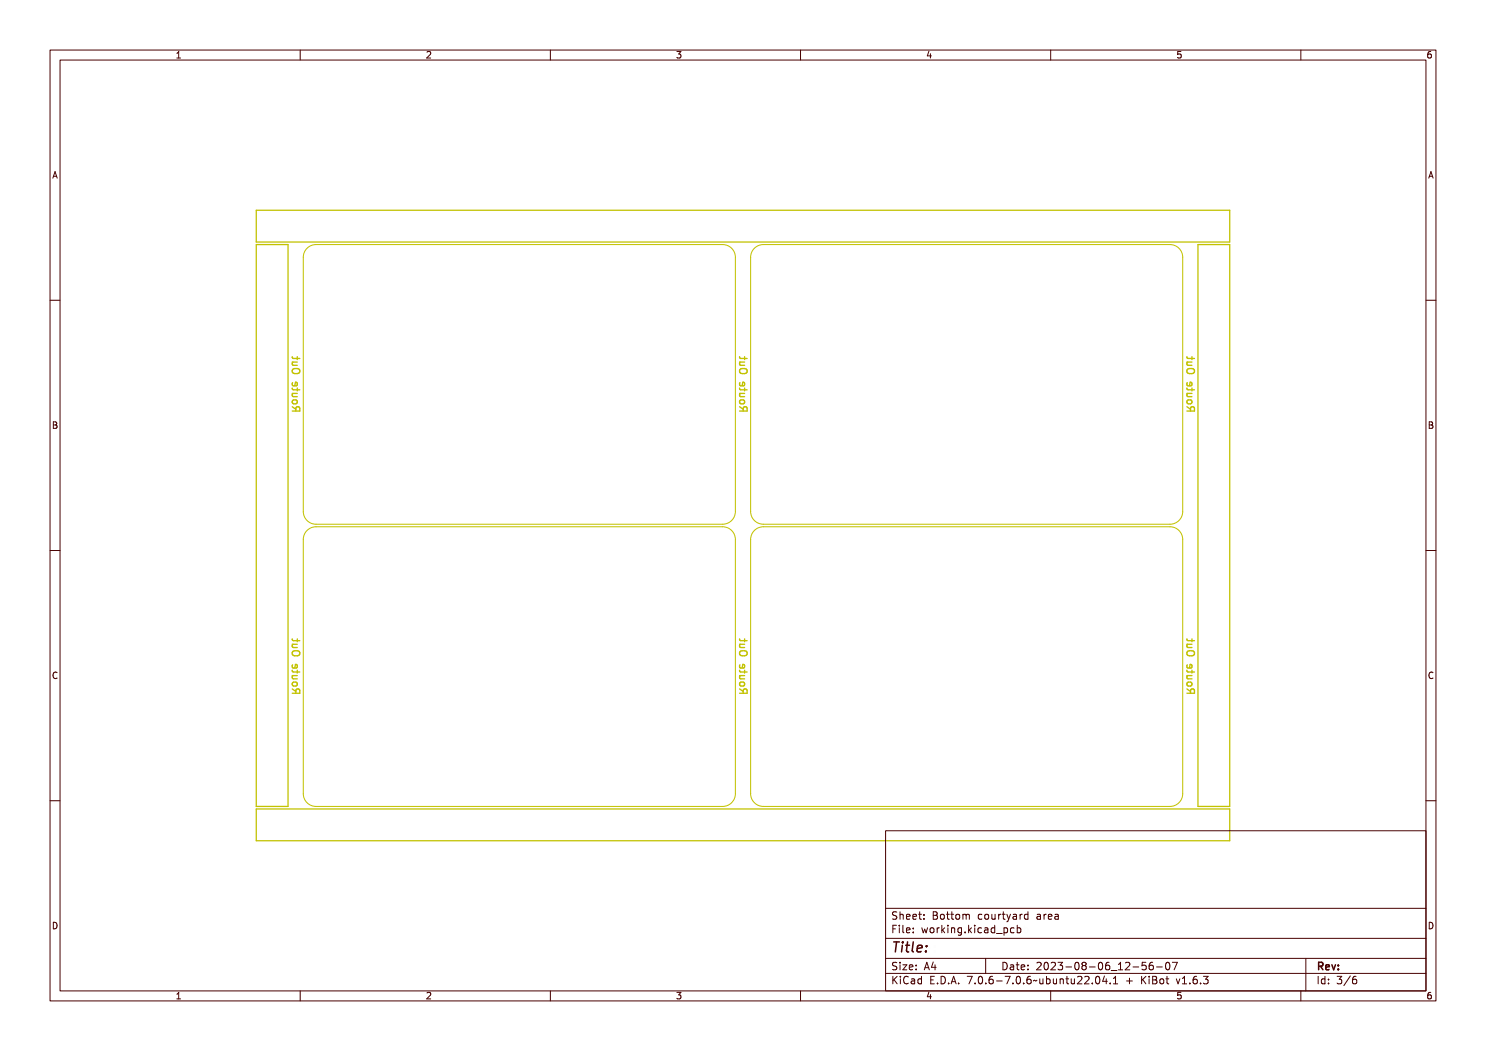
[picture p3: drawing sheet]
<svg xmlns="http://www.w3.org/2000/svg" width="297mm" height="210mm" viewBox="0 0 297 210" stroke-linecap="round" stroke-linejoin="round" font-family="sans-serif">
<defs><g id="words">
<text font-size="2.7" fill="#480000" x="178" y="190.3">Title:</text>
<g font-size="2" fill="#480000">
<text x="178" y="183.7">Sheet: Bottom courtyard area</text>
<text x="178" y="186.5">File: working.kicad_pcb</text>
<text x="178" y="193.9">Size: A4</text>
<text x="178" y="196.6">KiCad E.D.A. 7.0.6-7.0.6~ubuntu22.04.1 + KiBot v1.6.3</text>
<text x="200" y="193.9">Date: 2023-08-06_12-56-07</text>
<text x="263" y="196.6">Id: 3/6</text>
<text x="263" y="193.9">Rev:</text>
</g>
<g font-size="1.7" fill="#480000">
<text x="35" y="11.7">1</text>
<text x="85" y="11.7">2</text>
<text x="135" y="11.7">3</text>
<text x="185" y="11.7">4</text>
<text x="235" y="11.7">5</text>
<text x="285" y="11.7">6</text>
<text x="10.5" y="35.7">A</text>
<text x="285.5" y="35.7">A</text>
<text x="10.5" y="85.6">B</text>
<text x="285.5" y="85.6">B</text>
<text x="10.5" y="135.7">C</text>
<text x="285.5" y="135.7">C</text>
<text x="10.5" y="185.6">D</text>
<text x="285.5" y="185.6">D</text>
<text x="35" y="199.7">1</text>
<text x="85" y="199.7">2</text>
<text x="135" y="199.7">3</text>
<text x="185" y="199.7">4</text>
<text x="235" y="199.7">5</text>
<text x="285" y="199.7">6</text>
</g>
</g></defs>
<path d="M51.2 48.9h6.4v112.2h-6.4zM51.2 42h194.6v6.4h-194.6zM239.4 48.9h6.4v112.2h-6.4zM51.2 161.6h194.6v6.4h-194.6z" fill="none" stroke="#c2c200" stroke-width=".25"/>
<path d="M61.6 49.4l1-.5h.6h81.2a2.54 2.54 0 0 1 2.6 2.5v50.8a2.54 2.54 0 0 1-2.6 2.6h-81.2a2.54 2.54 0 0 1-2.6-2.6v-50.8a2.54 2.54 0 0 1 1-2zM151 49.4l1-.5h.6h81.2a2.54 2.54 0 0 1 2.6 2.5v50.8a2.54 2.54 0 0 1-2.6 2.6h-81.2a2.54 2.54 0 0 1-2.6-2.6v-50.8a2.54 2.54 0 0 1 1-2zM61.6 105.8l1-.5h.6h81.2a2.54 2.54 0 0 1 2.6 2.5v50.8a2.54 2.54 0 0 1-2.6 2.5h-81.2a2.54 2.54 0 0 1-2.6-2.5v-50.8a2.53 2.53 0 0 1 1-2zM151 105.8l1-.5h.6h81.2a2.54 2.54 0 0 1 2.6 2.5v50.8a2.54 2.54 0 0 1-2.6 2.5h-81.2a2.54 2.54 0 0 1-2.6-2.5v-50.8a2.53 2.53 0 0 1 1-2z" fill="none" stroke="#c2c200" stroke-width=".2"/>
<g fill="none" stroke="#c2c200" stroke-width=".27">
<path d="M58.4 78.6h1M58.4 77.5l.2 .4h1.3M58.4 72.3h1M58.4 71.3l.2 .3h1.3M58.4 74.1a.9 .9 0 0 1 1.5 .3 .84 .84 0 0 1-.8 .5 .84 .84 0 0 1-.8-.5zM58.5 76.4l-.1 .5 .2 .2 .7-.1v-.6h-.2l-.2 .7M58.5 74.3a.9 .9 0 0 1 1.2 .1 .78 .78 0 0 1-1.2 0zM58.6 78.6l-.2 .2 .1 .4 .9 .1M58.6 72.3l-.2 .3 .1 .3 .9 .1M58.6 73.7a1.02 1.02 0 0 1 1.3 .3 .51 .51 0 0 1-.5 .7h-.5a.51 .51 0 0 1-.5-.4 .51 .51 0 0 1 .2-.6zM58.7 78.8h1.1v.2h-.1a.36 .36 0 0 1 .2 .4 .36 .36 0 0 1-.5 .2h-.7v-.1h.9l.1-.2-.2-.3h-.8zM58.7 77.6h.2v.4h.7l.1-.4h.1v.4l-.1 .2h-.8v.3h-.2v-.3h-.3v-.2h.3z"/>
<path d="M58.7 72.7h1.1v.2h-.1a.36 .36 0 0 1 .2 .5 .36 .36 0 0 1-.5 .2h-.7v-.2h.9l.1-.2-.2-.3h-.8zM58.7 71.6h.2v.4l.7-.1 .1-.3h.1v.3l-.1 .2h-.8v.3h-.2v-.3h-.3v-.1h.3zM58.9 76.4l.4-.1v.8a.42 .42 0 0 0 .4-.3 .42 .42 0 0 0-.1-.4 .48 .48 0 0 1 .3 .4 .48 .48 0 0 1-.3 .4 .55 .55 0 0 1-.7 0 .55 .55 0 0 1 0-.8zM59 76.6l.2-.1v.6l-.3-.2zM59.4 71.3v.5M59.4 77.5v.6M147.8 71.3l.2 .3h1.3M147.8 77.5l.2 .4h1.3M147.8 78.6h1M147.8 72.3h1M147.8 74.1a.9 .9 0 0 1 1.5 .3 .84 .84 0 0 1-.8 .5 .84 .84 0 0 1-.7-.5zM147.9 73.9a.97 .97 0 0 1 1.4 .1 .51 .51 0 0 1-.5 .7h-.5a.5 .5 0 0 1-.4-.3 .5 .5 0 0 1 0-.5z"/>
<path d="M147.9 76.4l-.1 .5 .2 .2 .8-.1v-.6h-.3l-.2 .7M148 74.3a.9 .9 0 0 1 1.1 .1 .78 .78 0 0 1-1.2 0zM148 72.3l-.2 .3 .1 .3 .9 .1M148 78.6l-.2 .2 .1 .4 .9 .1M148.2 78.8h1.1v.2h-.2a.36 .36 0 0 1 .2 .4 .36 .36 0 0 1-.5 .2h-.6v-.1h.8l.1-.2-.2-.3h-.7zM148.2 77.6h.1v.4h.7l.1-.4h.2l-.1 .4-.1 .2h-.8v.3h-.1v-.3h-.4v-.2h.4zM148.2 72.7h1.1v.2h-.2a.36 .36 0 0 1 .2 .5 .36 .36 0 0 1-.5 .2h-.6v-.2h.8l.1-.2-.2-.3h-.7zM148.2 71.6h.1v.4l.7-.1 .1-.3h.2l-.1 .3-.1 .2h-.8v.3h-.1v-.3h-.4v-.1h.4zM148.3 76.4l.4-.1v.8a.42 .42 0 0 0 .4-.3 .42 .42 0 0 0-.1-.4 .48 .48 0 0 1 .3 .4 .48 .48 0 0 1-.3 .4 .55 .55 0 0 1-.7 0 .55 .55 0 0 1 0-.8zM148.4 76.6l.2-.1v.6l-.3-.2zM148.8 71.3v.5M148.8 77.5v.6"/>
<path d="M237.2 71.3l.2 .3h1.3M237.2 77.5l.2 .4h1.3M237.2 78.6h1M237.2 72.3h1M237.3 74.1a.9 .9 0 0 1 1.4 .3 .84 .84 0 0 1-.8 .5 .84 .84 0 0 1-.7-.5zM237.3 73.9a.97 .97 0 0 1 1.4 .1 .51 .51 0 0 1-.5 .7h-.5a.5 .5 0 0 1-.4-.3 .5 .5 0 0 1 0-.5zM237.3 76.4l-.1 .5 .2 .2 .8-.1v-.6h-.3l-.2 .7M237.4 74.3a.9 .9 0 0 1 1.1 .1 .78 .78 0 0 1-1.2 0zM237.4 72.3l-.2 .3 .1 .3 .9 .1M237.4 78.6l-.2 .2 .1 .4 .9 .1M237.6 78.8h1.1v.2h-.2a.36 .36 0 0 1 .2 .4 .36 .36 0 0 1-.5 .2h-.6v-.1h.8l.1-.2-.2-.3h-.7zM237.6 77.6h.1v.4h.7l.1-.4h.2l-.1 .4-.1 .2h-.8v.3h-.1v-.3h-.4v-.2h.4z"/>
<path d="M237.6 72.7h1.1v.2h-.2a.36 .36 0 0 1 .2 .5 .36 .36 0 0 1-.5 .2h-.6v-.2h.8l.1-.2-.2-.3h-.7zM237.6 71.6h.1v.4l.7-.1 .1-.3h.2l-.1 .3-.1 .2h-.8v.3h-.1v-.3h-.4v-.1h.4zM237.7 76.4l.5-.1v.8a.42 .42 0 0 0 .3-.3 .42 .42 0 0 0-.1-.4 .48 .48 0 0 1 .3 .4 .48 .48 0 0 1-.3 .4 .55 .55 0 0 1-.7 0 .55 .55 0 0 1 0-.8zM237.8 76.6l.2-.1v.6l-.3-.2zM238.2 71.3v.5M238.2 77.5v.6M58.4 82.1h1.5v-.5l-.1-.3h-.4l-.2 .1-.1 .7M58.4 81.3l.7 .5M58.5 80l.6-.1 .2 .1 .1 .4-.3 .3h-.4l-.3-.3zM58.5 81.3l.4-.1 .3 .3 .6-.4v.2l-.5 .2-.1 .2v.2h.6v.2h-1.4zM58.6 81.5h.4l.1 .4h-.6zM59 80.2h.5l.2 .1a.4 .4 0 0 1-.4 .4 .4 .4 0 0 1-.4-.4z"/>
<path d="M147.8 82.1h1.5v-.5l-.1-.3h-.4l-.2 .1-.1 .7M147.8 81.3l.7 .5M147.9 80l.6-.1 .3 .1v.4l-.3 .3h-.4l-.3-.3zM147.9 81.3l.4-.1 .3 .3 .7-.4v.2l-.5 .2-.2 .2v.2h.7v.2h-1.5zM148 81.5h.4l.1 .4h-.5zM148.4 80.2h.5l.2 .1a.4 .4 0 0 1-.4 .4 .4 .4 0 0 1-.4-.4zM237.2 81.3l.7 .5M237.2 82.1h1.5v-.5l-.1-.3h-.4l-.2 .1-.1 .7M237.3 80l.6-.1 .3 .1v.4l-.3 .3h-.4l-.3-.3zM237.3 81.3l.5-.1 .2 .3 .7-.4v.2l-.5 .2-.2 .2v.2h.7v.2h-1.5zM237.4 81.5h.4l.1 .4h-.5zM237.8 80.2h.5l.2 .1a.4 .4 0 0 1-.4 .4 .4 .4 0 0 1-.4-.4z"/>
<path d="M58.4 138.5h1.5v-.6l-.1-.2h-.4l-.2 .1-.1 .7M58.4 135h1M58.4 133.9l.2 .4h1.3M58.4 128.7h1M58.4 127.7l.2 .3h1.3M58.4 137.7l.7 .5M58.4 130.5a.9 .9 0 0 1 1.5 .3 .84 .84 0 0 1-.8 .5 .84 .84 0 0 1-.8-.5zM58.5 132.8l-.1 .5 .2 .2 .7-.1v-.6h-.2l-.2 .7M58.5 137.7l.4-.1 .3 .3 .6-.5v.3l-.5 .2-.1 .2v.2h.6v.2h-1.4zM58.5 130.6a.9 .9 0 0 1 1.2 .2 .78 .78 0 0 1-1.2 0zM58.6 136.4h.7l.1 .2-.1 .3-.2 .2-.5-.1-.2-.2zM58.6 135l-.2 .2 .1 .4h.9"/>
<path d="M58.6 128.7l-.2 .3 .1 .3 .9 .1M58.6 137.9h.4l.1 .4h-.6zM58.6 130.1a1.02 1.02 0 0 1 1.3 .3 .51 .51 0 0 1-.5 .6h-.5a.51 .51 0 0 1-.5-.3 .51 .51 0 0 1 .2-.6zM58.7 135.2h1.1v.2h-.1a.36 .36 0 0 1 .2 .4 .36 .36 0 0 1-.5 .2h-.7v-.1l.9-.1 .1-.2-.2-.2h-.8zM58.7 134h.2v.4h.7l.1-.4h.1v.4l-.1 .2h-.8v.3h-.2v-.3h-.3v-.2h.3zM58.7 129.1h1.1v.2h-.1a.36 .36 0 0 1 .2 .5 .36 .36 0 0 1-.5 .2h-.7v-.2h.9l.1-.2-.2-.3h-.8zM58.7 127.9h.2v.4h.7l.1-.4h.1v.4l-.1 .2h-.8v.3h-.2v-.3h-.3v-.2h.3zM58.9 132.8l.4-.1v.8a.42 .42 0 0 0 .4-.3 .42 .42 0 0 0-.1-.4 .48 .48 0 0 1 .3 .4 .48 .48 0 0 1-.3 .4 .55 .55 0 0 1-.7-.1 .55 .55 0 0 1 0-.7zM59 133l.2-.1v.6l-.3-.2zM59 136.6h.5l.2 .1a.4 .4 0 0 1-.4 .4 .4 .4 0 0 1-.4-.4zM59.4 127.7v.5M59.4 133.9v.6"/>
<path d="M147.8 137.7l.7 .5M147.8 138.5h1.5v-.6l-.1-.2h-.4l-.2 .1-.1 .7M147.8 127.7l.2 .3h1.3M147.8 133.9l.2 .4h1.3M147.8 135h1M147.8 128.7h1M147.8 130.5a.9 .9 0 0 1 1.5 .3 .84 .84 0 0 1-.8 .5 .84 .84 0 0 1-.7-.5zM147.9 130.2a.97 .97 0 0 1 1.4 .2 .51 .51 0 0 1-.5 .6h-.5a.5 .5 0 0 1-.4-.2 .5 .5 0 0 1 0-.6zM147.9 136.4l.6-.1 .3 .1v.4l-.3 .3h-.4l-.3-.3zM147.9 132.8l-.1 .5 .2 .2 .8-.1v-.6h-.3l-.2 .7M147.9 137.7l.4-.1 .3 .3 .7-.5v.3l-.5 .2-.2 .2v.2h.7v.2h-1.5zM148 130.6a.9 .9 0 0 1 1.1 .2 .78 .78 0 0 1-1.2 0z"/>
<path d="M148 128.7l-.2 .3 .1 .3 .9 .1M148 135l-.2 .2 .1 .4h.9M148 137.9h.4l.1 .4h-.5zM148.2 135.2h1.1v.2h-.2a.36 .36 0 0 1 .2 .4 .36 .36 0 0 1-.5 .2h-.6v-.1l.8-.1 .1-.2-.2-.2h-.7zM148.2 134h.1v.4h.7l.1-.4h.2l-.1 .4-.1 .2h-.8v.3h-.1v-.3h-.4v-.2h.4zM148.2 129.1h1.1v.2h-.2a.36 .36 0 0 1 .2 .5 .36 .36 0 0 1-.5 .2h-.6v-.2h.8l.1-.2-.2-.3h-.7zM148.2 127.9h.1v.4h.7l.1-.4h.2l-.1 .4-.1 .2h-.8v.3h-.1v-.3h-.4v-.2h.4zM148.3 132.8l.4-.1v.8a.42 .42 0 0 0 .4-.3 .42 .42 0 0 0-.1-.4 .48 .48 0 0 1 .3 .4 .48 .48 0 0 1-.3 .4 .55 .55 0 0 1-.7-.1 .55 .55 0 0 1 0-.7zM148.4 133l.2-.1v.6l-.3-.2zM148.4 136.6h.5l.2 .1a.4 .4 0 0 1-.4 .4 .4 .4 0 0 1-.4-.4zM148.8 127.7v.5M148.8 133.9v.6"/>
<path d="M237.2 138.5h1.5v-.6l-.1-.2h-.4l-.2 .1-.1 .7M237.2 135h1M237.2 133.9l.2 .4h1.3M237.2 128.7h1M237.2 127.7l.2 .3h1.3M237.2 137.7l.7 .5M237.3 130.5a.9 .9 0 0 1 1.4 .3 .84 .84 0 0 1-.8 .5 .84 .84 0 0 1-.7-.5zM237.3 136.4l.6-.1 .3 .1v.4l-.3 .3h-.4l-.3-.3zM237.3 132.8l-.1 .5 .2 .2 .8-.1v-.6h-.3l-.2 .7M237.3 130.2a.97 .97 0 0 1 1.4 .2 .51 .51 0 0 1-.5 .6h-.5a.5 .5 0 0 1-.4-.2 .5 .5 0 0 1 0-.6zM237.3 137.7l.5-.1 .2 .3 .7-.5v.3l-.5 .2-.2 .2v.2h.7v.2h-1.5zM237.4 130.6a.9 .9 0 0 1 1.1 .2 .78 .78 0 0 1-1.2 0z"/>
<path d="M237.4 135l-.2 .2 .1 .4h.9M237.4 128.7l-.2 .3 .1 .3 .9 .1M237.4 137.9h.4l.1 .4h-.5zM237.6 135.2h1.1v.2h-.2a.36 .36 0 0 1 .2 .4 .36 .36 0 0 1-.5 .2h-.6v-.1l.8-.1 .1-.2-.2-.2h-.7zM237.6 134h.1v.4h.7l.1-.4h.2l-.1 .4-.1 .2h-.8v.3h-.1v-.3h-.4v-.2h.4zM237.6 129.1h1.1v.2h-.2a.36 .36 0 0 1 .2 .5 .36 .36 0 0 1-.5 .2h-.6v-.2h.8l.1-.2-.2-.3h-.7zM237.6 127.9h.1v.4h.7l.1-.4h.2l-.1 .4-.1 .2h-.8v.3h-.1v-.3h-.4v-.2h.4zM237.7 132.8l.5-.1v.8a.42 .42 0 0 0 .3-.3 .42 .42 0 0 0-.1-.4 .48 .48 0 0 1 .3 .4 .48 .48 0 0 1-.3 .4 .55 .55 0 0 1-.7-.1 .55 .55 0 0 1 0-.7zM237.8 133l.2-.1v.6l-.3-.2zM237.8 136.6h.5l.2 .1a.4 .4 0 0 1-.4 .4 .4 .4 0 0 1-.4-.4zM238.2 127.7v.5M238.2 133.9v.6"/>
<circle cx="59.3" cy="80.5" r=".53"/>
<circle cx="148.7" cy="80.5" r=".53"/>
<circle cx="238.1" cy="80.5" r=".53"/>
<circle cx="59.3" cy="136.9" r=".53"/>
<circle cx="148.7" cy="136.9" r=".53"/>
<circle cx="238.1" cy="136.9" r=".53"/>
</g>
<g fill="none" stroke="#480000" stroke-width=".2">
<path d="M10 10h277v190h-277zM12 12h273v186h-273zM60 10v2M110 10v2M160 10v2M210 10v2M260 10v2M10 60h2M285 60h2M10 110h2M285 110h2M10 160h2"/>
<path d="M285 160h2M177 166h108v32h-108zM60 198v2M110 198v2M160 198v2M177 181.5h108M177 187.5h108M177 191.5h108M177 194.5h108M178.1 195.2h.2v.6l.6-.6h.3l-.6 .6 .6 .8h-.2l-.5-.7-.2 .2v.5h-.2zM178.2 185h.9v.2h-.7v.4h.6v.2h-.6v.7h-.2zM178.3 182.4l.5-.1h.2v.2a.31 .31 0 0 0-.5-.1 .31 .31 0 0 0 0 .5 .5 .5 0 0 1 .6 .6 .5 .5 0 0 1-.8 .2l-.1-.2a.34 .34 0 0 0 .4 .1 .34 .34 0 0 0 .1-.5 .47 .47 0 0 1-.5-.2 .47 .47 0 0 1 .1-.5z"/>
<path d="M178.3 192.5l.5-.1h.2v.2a.31 .31 0 0 0-.5-.1 .31 .31 0 0 0 0 .5 .5 .5 0 0 1 .6 .6 .5 .5 0 0 1-.8 .2l-.1-.2a.34 .34 0 0 0 .4 .1 .34 .34 0 0 0 .1-.5 .47 .47 0 0 1-.5-.2 .47 .47 0 0 1 .1-.5zM179.4 182.2h.2v.6a.35 .35 0 0 1 .4-.1 .35 .35 0 0 1 .2 .4v.6h-.2v-.8h-.4v.8h-.2zM179.5 185.4h.4v.9h.4v.2h-.9v-.2h.3v-.8h-.2zM179.5 192.8h.4v.9h.4v.1h-.9v-.1h.3v-.8h-.2zM179.5 195.6h.4v.9h.4v.1h-.9v-.1h.3v-.8h-.2zM179.7 184.9h.2v.3h-.2zM179.7 192.3h.2v.3h-.2zM179.7 195.1h.2v.3h-.2zM180.6 184.9h.4v1.3l.4 .1v.2l-.5-.2v-1.2h-.3zM180.6 192.8h.8l-.6 .9h.6v.1h-.8l.6-.9h-.6zM180.7 182.8l.1-.1a.49 .49 0 0 1 .5 0 .49 .49 0 0 1 .2 .5h-.8a.42 .42 0 0 0 .3 .4 .42 .42 0 0 0 .4-.1 .47 .47 0 0 1-.4 .3 .47 .47 0 0 1-.4-.3zM180.7 195.4a.4 .4 0 0 1 .4-.3 .4 .4 0 0 1 .4 .3 .56 .56 0 0 0-.8 .4 .56 .56 0 0 0 .5 .7l.3-.1a.43 .43 0 0 1-.5 .3 .43 .43 0 0 1-.4-.4v-.6z"/>
<path d="M180.8 182.9l.4-.1 .1 .3h-.6zM181.8 195.6l.3-.1a.43 .43 0 0 1 .5 .5v.6h-.1v-.1a.38 .38 0 0 1-.5 .2 .38 .38 0 0 1-.2-.5 .38 .38 0 0 1 .4-.2h.3a.35 .35 0 0 0-.3-.4 .35 .35 0 0 0-.4 .2zM181.9 182.8l.1-.1a.49 .49 0 0 1 .5 0 .49 .49 0 0 1 .2 .5h-.8a.42 .42 0 0 0 .3 .4 .42 .42 0 0 0 .5-.1 .47 .47 0 0 1-.5 .3 .47 .47 0 0 1-.4-.3zM181.9 185.5l.1-.1a.49 .49 0 0 1 .5 0 .49 .49 0 0 1 .2 .5h-.8a.42 .42 0 0 0 .3 .4 .42 .42 0 0 0 .5-.1 .47 .47 0 0 1-.5 .3 .47 .47 0 0 1-.4-.3zM181.9 192.9l.1-.1a.49 .49 0 0 1 .5 0 .49 .49 0 0 1 .2 .5h-.8a.42 .42 0 0 0 .3 .4 .42 .42 0 0 0 .5-.1 .47 .47 0 0 1-.5 .3 .47 .47 0 0 1-.4-.3zM182 196.2l.5-.1a.31 .31 0 0 1-.2 .4 .31 .31 0 0 1-.4-.1zM182 182.9l.4-.1 .1 .3h-.6zM182 185.6l.4-.1 .1 .3h-.6zM182 193l.4-.1 .1 .3h-.6zM183 195.7l.4-.2 .2 .2v-.6h.2v1.5h-.2v-.1a.42 .42 0 0 1-.5 .1 .42 .42 0 0 1-.2-.5zM183.2 195.8l.1-.1a.4 .4 0 0 1 .3 .4 .4 .4 0 0 1-.3 .4l-.2-.2zM183.2 182.3h.2v.4h.4v.1h-.4v.7l.4 .1v.1h-.4l-.1-.1-.1-.8h-.3v-.1h.3z"/>
<path d="M183.3 185.4h.2v.3h-.2zM183.3 186.2h.2v.3h-.2zM183.3 192.8h.2v.3h-.2zM183.3 193.6h.2v.2h-.2zM184.5 182.7h.2v.3h-.2zM184.5 183.5h.2v.2h-.2zM185.2 185.4h.2l.2 .8 .1-.5h.2l.2 .5 .1-.8h.2l-.2 1.1h-.2l-.2-.7-.2 .7h-.1zM185.4 195.2h.9v.2h-.7v.4h.6v.2h-.6v.5h.7v.1h-.9zM185.7 192.4h.2l.5 1.4h-.2l-.1-.3h-.5l-.1 .3h-.2zM185.8 192.6l.2 .7h-.4zM186.6 182.3h.4a.35 .35 0 0 1 .5 .2 .35 .35 0 0 1-.3 .5 .41 .41 0 0 1 .3 .5 .41 .41 0 0 1-.5 .2h-.4zM186.8 183.1h.2a.27 .27 0 0 1 .3 .2 .27 .27 0 0 1-.3 .3h-.2z"/>
<path d="M186.8 182.5h.2a.23 .23 0 0 1 .3 .2 .23 .23 0 0 1-.3 .2h-.2zM186.8 185.6l.1-.1a.39 .39 0 0 1 .4 .4 .39 .39 0 0 1-.4 .4l-.1-.2zM186.9 196.4h.2v.2h-.2zM187.1 192.4h.2v.9h.2v.2h-.2v.3h-.2v-.3h-.6zM187.1 192.6v.7h-.4zM187.8 195.2a.76 .76 0 0 1 .9 .7 .76 .76 0 0 1-.9 .7zM188 195.4a.57 .57 0 0 1 .5 .5 .57 .57 0 0 1-.5 .6zM188 185.4h.2v.2v-.1a.29 .29 0 0 1 .3-.2 .29 .29 0 0 1 .3 .3 .37 .37 0 0 0-.5-.1 .37 .37 0 0 0-.1 .4v.6h-.2zM188 182.9l.1-.1a.39 .39 0 0 1 .4 .4 .39 .39 0 0 1-.4 .4l-.1-.2zM189.1 184.9h.1v.9l.5-.4h.2l-.4 .4 .5 .7h-.2l-.4-.6-.2 .1v.5h-.1zM189.2 182.3h.2v.4h.4v.1h-.4v.7l.4 .1v.1h-.4l-.1-.1-.1-.8h-.2v-.1h.2zM189.3 196.4h.3v.2h-.3z"/>
<path d="M190.3 185.4h.4v.9h.4v.2h-.9v-.2h.4v-.8h-.3zM190.5 182.3h.1v.4h.4v.1h-.4v.7l.4 .1v.1h-.4l-.1-.1v-.8h-.3v-.1h.3zM190.5 195.2h.3l.4 1.4h-.2l-.1-.3h-.5l-.1 .3h-.2zM190.6 184.9h.1v.3h-.1zM190.6 195.4l.2 .7h-.4zM191.4 185.4h.2v.1a.35 .35 0 0 1 .4-.1 .35 .35 0 0 1 .3 .4v.7h-.2l-.1-.9h-.3l-.1 .9h-.2zM191.6 182.9l.1-.1a.39 .39 0 0 1 .4 .4 .39 .39 0 0 1-.4 .4l-.1-.2zM191.7 196.4h.3v.2h-.3zM192.5 182.7l.6 .1 .3-.1 .1 1h-.1l-.1-.9-.2 .1v.8h-.1l-.2-.9-.1 .9h-.2zM192.7 185.5l.3-.2 .3 .2v-.1h.2v1a.53 .53 0 0 1-.8 .4v-.2a.36 .36 0 0 0 .4 .1 .36 .36 0 0 0 .2-.4l-.1 .1a.53 .53 0 0 1-.7-.3 .53 .53 0 0 1 .2-.6zM192.8 185.6l.1-.1a.39 .39 0 0 1 .4 .4 .39 .39 0 0 1-.4 .4l-.1-.2zM193.8 195.2h.9l-.5 1.4h-.2l.5-1.2h-.7z"/>
<path d="M194.1 186.2h.3v.3h-.3zM195.1 184.9h.2v.9l.4-.4h.3l-.5 .4 .5 .7h-.2l-.4-.6-.1 .1v.5h-.2zM195.2 182.8a.39 .39 0 0 1 .4-.2 .39 .39 0 0 1 .3 .3 .4 .4 0 0 0-.6 0 .4 .4 0 0 0 0 .6 .4 .4 0 0 0 .6 0 .45 .45 0 0 1-.6 .3 .45 .45 0 0 1-.3-.6zM195.3 196.4h.3v.2h-.3zM196.3 185.4h.5v.9h.3v.2h-.9v-.2h.4v-.8h-.3zM196.3 195.4a.57 .57 0 0 1 .7 0 .57 .57 0 0 1 .1 .8 .5 .5 0 0 1-.6 .5 .5 .5 0 0 1-.3-.8zM196.4 182.9l.1-.1a.39 .39 0 0 1 .4 .4 .39 .39 0 0 1-.4 .4l-.1-.2zM196.5 195.4a.61 .61 0 0 1 .4 1l-.1 .1a.61 .61 0 0 1-.4-1zM196.6 184.9h.2v.3h-.2zM197 191.5v3M197.4 182.7h.2v.8l.2 .1 .3-.2v-.7h.2v1h-.2v-.1a.35 .35 0 0 1-.4 .2 .35 .35 0 0 1-.3-.5zM197.6 185.5a.39 .39 0 0 1 .4-.2 .39 .39 0 0 1 .3 .3 .4 .4 0 0 0-.6 0 .4 .4 0 0 0 0 .6 .4 .4 0 0 0 .6 0 .45 .45 0 0 1-.6 .3 .45 .45 0 0 1-.3-.6z"/>
<path d="M197.7 196.4h.3v.2h-.3zM198.7 185.4l.2-.1a.43 .43 0 0 1 .6 .5v.7h-.2v-.2a.38 .38 0 0 1-.5 .2 .38 .38 0 0 1-.2-.5 .38 .38 0 0 1 .5-.2h.2a.35 .35 0 0 0-.3-.4 .35 .35 0 0 0-.3 .2zM198.7 195.4a.38 .38 0 0 1 .4-.3 .38 .38 0 0 1 .3 .3 .43 .43 0 0 0-.5 0 .43 .43 0 0 0-.1 .5 .46 .46 0 0 1 .7 .1 .46 .46 0 0 1-.2 .6 .46 .46 0 0 1-.7-.2zM198.8 182.7h.2v.2v-.1a.29 .29 0 0 1 .4-.2 .29 .29 0 0 1 .2 .3 .37 .37 0 0 0-.4-.1 .37 .37 0 0 0-.2 .4v.5h-.2zM198.8 186l.5-.1a.31 .31 0 0 1-.1 .4 .31 .31 0 0 1-.4-.1zM199.9 185.5l.3-.2 .3 .2v-.6h.2v1.6h-.2v-.2a.42 .42 0 0 1-.5 .1 .42 .42 0 0 1-.2-.5zM200 196h.5v.2h-.5zM200 185.6l.1-.1a.39 .39 0 0 1 .4 .4 .39 .39 0 0 1-.4 .4l-.1-.2zM200.1 182.3h.2v.4h.4v.1h-.4v.7l.4 .1v.1h-.4l-.2-.1v-.8h-.3v-.1h.3zM200.1 192.4a.76 .76 0 0 1 1 .7 .76 .76 0 0 1-1 .7zM200.3 192.6a.57 .57 0 0 1 .6 .5 .57 .57 0 0 1-.6 .6zM200.9 186.8l1.2 .1z"/>
<path d="M201 182.7h.2l.3 .8 .3-.8h.2l-.3 .7a.68 .68 0 0 1-.7 .8l.4-.5zM201 195.2h.9l-.5 1.4h-.2l.5-1.2h-.7zM201.4 192.8l.3-.1a.43 .43 0 0 1 .5 .5v.6h-.1v-.1a.38 .38 0 0 1-.5 .2 .38 .38 0 0 1-.2-.5 .38 .38 0 0 1 .4-.2h.3a.35 .35 0 0 0-.3-.4 .35 .35 0 0 0-.4 .2zM201.6 193.4l.5-.1a.31 .31 0 0 1-.2 .4 .31 .31 0 0 1-.4-.1zM202.2 185.4h.2v.1a.53 .53 0 0 1 .8 .3 .53 .53 0 0 1-.6 .7l-.2-.2v.6h-.2zM202.3 182.7l.3-.1a.43 .43 0 0 1 .5 .5v.6h-.2v-.1a.38 .38 0 0 1-.5 .2 .38 .38 0 0 1-.2-.5 .38 .38 0 0 1 .5-.2h.2a.35 .35 0 0 0-.2-.4 .35 .35 0 0 0-.4 .2zM202.4 183.3l.5-.1a.31 .31 0 0 1-.1 .4 .31 .31 0 0 1-.4-.1zM202.5 185.6l.1-.1a.4 .4 0 0 1 .4 .4 .4 .4 0 0 1-.4 .4l-.2-.2zM202.5 196.4h.3v.2h-.3zM202.8 192.4h.2v.4h.4v.1h-.4v.7l.4 .1v.1h-.4l-.2-.1v-.8h-.3v-.1h.3zM203.5 195.4a.57 .57 0 0 1 .8 0 .57 .57 0 0 1 0 .8 .5 .5 0 0 1-.6 .5 .5 .5 0 0 1-.3-.8zM203.6 185.5a.39 .39 0 0 1 .4-.2 .39 .39 0 0 1 .3 .3 .4 .4 0 0 0-.5 0 .4 .4 0 0 0 0 .6 .4 .4 0 0 0 .5 0 .45 .45 0 0 1-.6 .3 .45 .45 0 0 1-.2-.6z"/>
<path d="M203.6 182.7h.2v.2l.1-.1a.29 .29 0 0 1 .3-.2 .29 .29 0 0 1 .2 .3 .37 .37 0 0 0-.4-.1 .37 .37 0 0 0-.2 .4v.5h-.2zM203.7 195.4a.61 .61 0 0 1 .4 1l-.1 .1a.61 .61 0 0 1-.3-1zM203.9 192.9l.1-.1a.49 .49 0 0 1 .5 0 .49 .49 0 0 1 .2 .5h-.8a.42 .42 0 0 0 .3 .4 .42 .42 0 0 0 .5-.1 .47 .47 0 0 1-.5 .3 .47 .47 0 0 1-.4-.3zM204 193l.4-.1 .1 .3h-.6zM204.7 184.9h.1v.6a.53 .53 0 0 1 .8 .3 .53 .53 0 0 1-.6 .7l-.2-.2v.2h-.1zM204.7 182.8l.3-.2 .3 .2v-.6h.2v1.5h-.2v-.1a.42 .42 0 0 1-.5 .1 .42 .42 0 0 1-.2-.5zM204.8 182.9l.1-.1a.4 .4 0 0 1 .4 .4 .4 .4 0 0 1-.4 .4l-.1-.2zM204.9 185.6l.1-.1a.39 .39 0 0 1 .4 .4 .39 .39 0 0 1-.4 .4l-.1-.2zM204.9 196.4h.3v.2h-.3zM205.3 192.8h.2v.3h-.2zM205.3 193.6h.2v.2h-.2zM205.9 195.4a.38 .38 0 0 1 .4-.3 .38 .38 0 0 1 .3 .3 .43 .43 0 0 0-.5 0 .43 .43 0 0 0-.1 .5 .46 .46 0 0 1 .7 .1 .46 .46 0 0 1-.2 .6 .46 .46 0 0 1-.6-.2z"/>
<path d="M207 196l1-.1a.49 .49 0 0 1-.8 .1l-.2 .2zM207.1 182.7l.3-.1a.43 .43 0 0 1 .5 .5v.6h-.2v-.1a.38 .38 0 0 1-.5 .2 .38 .38 0 0 1-.2-.5 .38 .38 0 0 1 .5-.2h.2a.35 .35 0 0 0-.2-.4 .35 .35 0 0 0-.4 .2zM207.3 183.3l.4-.1a.31 .31 0 0 1-.1 .4 .31 .31 0 0 1-.4-.1zM207.4 192.5a.53 .53 0 0 1 .8 .1 .53 .53 0 0 1-.3 .7l-.3 .4h.7v.1h-.9l.3-.5a.4 .4 0 0 0 .3-.4 .4 .4 0 0 0-.3-.4l-.3 .2zM208.3 195.6h.1l.1 .8 .2 .1 .2-.2v-.7h.2v1h-.2v-.1a.35 .35 0 0 1-.4 .2 .35 .35 0 0 1-.2-.5zM208.4 182.7h.2v.2l.1-.1a.29 .29 0 0 1 .3-.2 .29 .29 0 0 1 .2 .3 .37 .37 0 0 0-.4-.1 .37 .37 0 0 0-.2 .4v.5h-.2zM208.7 192.6a.57 .57 0 0 1 .7 0 .57 .57 0 0 1 .1 .8 .5 .5 0 0 1-.6 .5 .5 .5 0 0 1-.3-.8zM208.9 192.6a.61 .61 0 0 1 .3 1l-.1 .1a.61 .61 0 0 1-.3-1zM209.5 195.1h.2v.6a.53 .53 0 0 1 .7 .3 .53 .53 0 0 1-.6 .7l-.1-.2v.1h-.2zM209.5 182.8l.2-.1a.49 .49 0 0 1 .5 0 .49 .49 0 0 1 .2 .5h-.8a.42 .42 0 0 0 .3 .4 .42 .42 0 0 0 .4-.1 .47 .47 0 0 1-.4 .3 .47 .47 0 0 1-.4-.3zM209.7 182.9l.3-.1 .2 .3h-.6zM209.7 195.8l.1-.1a.4 .4 0 0 1 .4 .4 .4 .4 0 0 1-.4 .4l-.1-.2z"/>
<path d="M209.8 192.5a.53 .53 0 0 1 .8 .1 .53 .53 0 0 1-.3 .7l-.3 .4h.7v.1h-.9l.3-.5a.4 .4 0 0 0 .3-.4 .4 .4 0 0 0-.3-.4l-.3 .2zM210 198v2M210.7 195.6h.2v.8l.2 .1 .2-.2v-.7h.2v1h-.2v-.1a.35 .35 0 0 1-.4 .2 .35 .35 0 0 1-.2-.5zM210.7 182.7l.3-.1a.43 .43 0 0 1 .5 .5v.6h-.2v-.1a.38 .38 0 0 1-.4 .2 .38 .38 0 0 1-.3-.5 .38 .38 0 0 1 .5-.2h.2a.35 .35 0 0 0-.2-.4 .35 .35 0 0 0-.4 .2zM210.9 183.3l.4-.1a.31 .31 0 0 1-.1 .4 .31 .31 0 0 1-.4-.1zM211 192.4a.46 .46 0 0 1 .6 0 .46 .46 0 0 1 .1 .6l-.1 .1a.47 .47 0 0 1 .2 .7 .47 .47 0 0 1-.7 0l-.1-.2a.35 .35 0 0 0 .5 .1 .35 .35 0 0 0 0-.5h-.3v-.2a.29 .29 0 0 0 .4-.1 .29 .29 0 0 0-.1-.4 .29 .29 0 0 0-.4 .1h-.1zM211.9 195.6h.2v.1a.35 .35 0 0 1 .4-.1 .35 .35 0 0 1 .2 .4v.6h-.2v-.8h-.4v.8h-.2zM212.4 193.2h.5v.2h-.5zM213.3 195.2h.2v.4h.4v.1h-.4v.7l.4 .1v.1h-.4l-.2-.1v-.8h-.3v-.1h.3zM213.5 192.6a.57 .57 0 0 1 .7 0 .57 .57 0 0 1 .1 .8 .5 .5 0 0 1-.6 .5 .5 .5 0 0 1-.3-.8zM213.7 192.6a.61 .61 0 0 1 .3 1v.1a.61 .61 0 0 1-.4-1zM214.3 195.6h.2v.8l.2 .1 .2-.2v-.7h.2v1h-.2v-.1a.35 .35 0 0 1-.4 .2 .35 .35 0 0 1-.2-.5z"/>
<path d="M214.7 192.5a.41 .41 0 0 1 .7-.1 .41 .41 0 0 1-.2 .7 .42 .42 0 0 1 .2 .6 .42 .42 0 0 1-.7 0 .42 .42 0 0 1 .2-.6l-.3-.2zM215.5 195.3a.53 .53 0 0 1 .8 .1 .53 .53 0 0 1-.3 .7l-.3 .4h.6v.1h-.9l.4-.5a.4 .4 0 0 0 .3-.4 .4 .4 0 0 0-.3-.4l-.3 .2zM216 193.2h.5v.2h-.5zM216.7 195.3a.53 .53 0 0 1 .8 .1 .53 .53 0 0 1-.3 .7l-.3 .4h.6v.1h-.9l.4-.5a.4 .4 0 0 0 .3-.4 .4 .4 0 0 0-.3-.4l-.3 .2zM217.1 192.6a.57 .57 0 0 1 .7 0 .57 .57 0 0 1 .1 .8 .5 .5 0 0 1-.6 .5 .5 .5 0 0 1-.3-.8zM217.3 192.6a.61 .61 0 0 1 .3 1v.1a.61 .61 0 0 1-.4-1zM218.2 196.4h.2v.2h-.2zM218.3 192.6a.38 .38 0 0 1 .4-.3 .38 .38 0 0 1 .3 .3 .43 .43 0 0 0-.5 0 .43 .43 0 0 0-.1 .5 .46 .46 0 0 1 .6 .1 .46 .46 0 0 1-.1 .6 .46 .46 0 0 1-.7-.2zM219.2 195.4a.57 .57 0 0 1 .7 0 .57 .57 0 0 1 .1 .8 .5 .5 0 0 1-.7 .5 .5 .5 0 0 1-.3-.8zM219.2 194.2l1.3 .1zM219.4 195.4a.61 .61 0 0 1 .3 1l-.1 .1a.61 .61 0 0 1-.3-1zM220.7 192.5l.5-.1v1.3h.3v.1h-.8v-.1h.3v-1.1h-.3z"/>
<path d="M220.8 195.2h.2v.9h.2v.2h-.2v.3h-.2v-.3h-.6zM220.8 195.4v.7h-.4zM221.8 196.4h.2v.2h-.2zM221.8 192.5a.53 .53 0 0 1 .8 .1 .53 .53 0 0 1-.3 .7l-.3 .4h.7v.1h-.9l.3-.5a.4 .4 0 0 0 .4-.4 .4 .4 0 0 0-.4-.4l-.3 .2zM222.8 195.3l.5-.1v1.3h.3v.1h-.8v-.1h.3v-1.1h-.3zM223.2 193.2h.5v.2h-.5zM224.3 192.4h.7v.2h-.6v.3a.53 .53 0 0 1 .7 .7 .53 .53 0 0 1-.9 .2v-.2a.38 .38 0 0 0 .5 .1 .38 .38 0 0 0 .1-.5 .38 .38 0 0 0-.5-.1zM225.4 195.5h.2v.4h.4v.2h-.4v.4h-.2v-.4h-.4v-.2h.4zM225.5 192.6a.38 .38 0 0 1 .4-.3 .38 .38 0 0 1 .3 .3 .43 .43 0 0 0-.5 0 .43 .43 0 0 0-.1 .5 .46 .46 0 0 1 .7 .1 .46 .46 0 0 1-.2 .6 .46 .46 0 0 1-.7-.2zM226.8 193.2h.5v.2h-.5zM227.5 195.2h.2v.6l.6-.6h.2l-.6 .6 .6 .8h-.2l-.5-.7-.1 .2v.5h-.2zM227.9 192.6a.57 .57 0 0 1 .8 0 .57 .57 0 0 1 0 .8 .5 .5 0 0 1-.6 .5 .5 .5 0 0 1-.3-.8z"/>
<path d="M228.2 192.6a.61 .61 0 0 1 .3 1l-.1 .1a.61 .61 0 0 1-.3-1zM228.8 195.6h.4v.9h.4v.1h-.9v-.1h.4v-.8h-.3zM229 192.4h.9l-.5 1.4h-.2l.5-1.2h-.7zM229.1 195.1h.1v.3h-.1zM229.9 195.2h.4a.35 .35 0 0 1 .5 .2 .35 .35 0 0 1-.3 .5 .41 .41 0 0 1 .3 .5 .41 .41 0 0 1-.5 .2h-.4zM230.1 196h.2a.27 .27 0 0 1 .3 .2 .27 .27 0 0 1-.3 .3h-.2zM230.1 195.4h.2a.23 .23 0 0 1 .3 .2 .23 .23 0 0 1-.3 .2h-.2zM231.2 193.2h1.1M231.3 195.8l.1-.1a.39 .39 0 0 1 .4 .4 .39 .39 0 0 1-.4 .4l-.1-.2zM232.6 195.2h.1v.4h.4v.1h-.4l.1 .7 .3 .1v.1h-.3l-.2-.1v-.8h-.3v-.1h.3zM233.2 192.4l.1-.1a.8 .8 0 0 1 .5 .7 .8 .8 0 0 1-.5 .8 1 1 0 0 1-.1-1.4zM234.3 192.3h1l-.6 1.5"/>
<path d="M234.6 195.6h.2l.3 .9 .4-.9h.2l-.4 1h-.3zM236 195.3l.5-.1v1.3h.3v.1h-.8v-.1h.3v-1.1h-.3zM237.4 196.4h.3v.2h-.3zM238.4 195.4a.38 .38 0 0 1 .4-.3 .38 .38 0 0 1 .3 .3 .43 .43 0 0 0-.5 0 .43 .43 0 0 0-.1 .5 .46 .46 0 0 1 .7 .1 .46 .46 0 0 1-.2 .6 .46 .46 0 0 1-.7-.2zM239.8 196.4h.3v.2h-.3zM240.7 195.2a.46 .46 0 0 1 .6 0 .46 .46 0 0 1 .1 .6l-.1 .1a.47 .47 0 0 1 .2 .7 .47 .47 0 0 1-.7 0l-.1-.2a.35 .35 0 0 0 .5 .1 .35 .35 0 0 0 0-.5l-.3-.1v-.1a.29 .29 0 0 0 .4-.1 .29 .29 0 0 0-.1-.4 .29 .29 0 0 0-.4 .1h-.1zM260 198v2M261 191.5v6.5M263.2 195.2h.8v.2h-.3v1.1h.3v.1h-.8v-.1h.3v-1.1h-.3zM264.4 195.7l.3-.2 .3 .2v-.6h.2v1.5h-.2v-.1a.42 .42 0 0 1-.5 .1 .42 .42 0 0 1-.2-.5zM264.6 195.8l.1-.1a.4 .4 0 0 1 .3 .4 .4 .4 0 0 1-.3 .4l-.2-.2zM265.9 195.6h.2v.3h-.2z"/>
<path d="M265.9 196.4h.2v.2h-.2zM268 195.2a.46 .46 0 0 1 .6 0 .46 .46 0 0 1 .1 .6l-.1 .1a.47 .47 0 0 1 .2 .7 .47 .47 0 0 1-.8 0l-.1-.2a.35 .35 0 0 0 .6 .1 .35 .35 0 0 0 0-.5l-.3-.1v-.1a.29 .29 0 0 0 .4-.1 .29 .29 0 0 0-.1-.4 .29 .29 0 0 0-.4 .1h-.1zM269.9 195.2h.2l-.8 1.6h-.2zM270.5 195.4a.38 .38 0 0 1 .4-.3 .38 .38 0 0 1 .3 .3 .43 .43 0 0 0-.5 0 .43 .43 0 0 0-.2 .5 .46 .46 0 0 1 .7 .1 .46 .46 0 0 1-.2 .6 .46 .46 0 0 1-.6-.2z"/>
<circle cx="187" cy="185.9" r=".53"/>
<circle cx="188.2" cy="183.2" r=".53"/>
<circle cx="191.8" cy="183.2" r=".53"/>
<circle cx="196.6" cy="183.2" r=".53"/>
<circle cx="196.7" cy="195.9" r=".13"/>
<circle cx="199.1" cy="196.2" r=".32"/>
<circle cx="203.9" cy="195.9" r=".13"/>
<circle cx="206.3" cy="196.2" r=".32"/>
<circle cx="209" cy="193.1" r=".13"/>
<circle cx="213.8" cy="193.1" r=".13"/>
<circle cx="215" cy="193.4" r=".29"/>
<circle cx="215" cy="192.8" r=".25"/>
<circle cx="217.4" cy="193.1" r=".13"/>
<circle cx="218.7" cy="193.4" r=".32"/>
<circle cx="219.5" cy="195.9" r=".13"/>
<circle cx="225.9" cy="193.4" r=".32"/>
<circle cx="228.3" cy="193.1" r=".13"/>
<circle cx="231.5" cy="196.1" r=".53"/>
<circle cx="238.8" cy="196.2" r=".32"/>
<circle cx="270.9" cy="196.2" r=".32"/>
</g>
<g fill="none" stroke="#480000" stroke-width=".3">
<path d="M178.1 188.4h1.4v.2h-.6v1.7h-.2v-1.7h-.6zM179.9 188.8h.7v1.3h.4v.2h-1.2v-.2h.5v-1.1h-.4zM180.3 188.3h.3v.3h-.3zM181.8 188.4h.2v.4h.6v.2h-.6v1l.6 .1v.2a.55 .55 0 0 1-.8-.5v-.8h-.4v-.2h.4zM183 188.3h.6l.1 1.6 .1 .2h.4v.2a.54 .54 0 0 1-.8-.5v-1.4h-.4zM184.8 189a.65 .65 0 0 1 .8-.1 .65 .65 0 0 1 .3 .7h-1.1a.56 .56 0 0 0 .4 .5 .56 .56 0 0 0 .6-.1v.2a.81 .81 0 0 1-1.1-.1 .81 .81 0 0 1 .1-1.1zM185 189.1l.4-.1 .2 .4h-.8zM186.7 188.9h.3v.4h-.3zM186.7 189.9h.3v.4h-.3zM263.1 192.4a.73 .73 0 0 1 .9 .2v.3l-.3 .3 .5 .6h-.2l-.3-.4-.2-.2h-.2v.6h-.2zM263.3 192.6h.2a.26 .26 0 0 1 .3 .2 .26 .26 0 0 1-.2 .3h-.3zM264.5 192.9l.1-.1a.49 .49 0 0 1 .5 0 .49 .49 0 0 1 .2 .5h-.8a.42 .42 0 0 0 .3 .4 .42 .42 0 0 0 .4-.1 .47 .47 0 0 1-.4 .3 .47 .47 0 0 1-.4-.3z"/>
<path d="M264.6 193l.3-.1 .2 .3h-.6zM265.5 192.8h.2l.3 .9 .3-.9h.2l-.4 1h-.2zM267.1 192.8h.2v.3h-.2zM267.1 193.6h.2v.2h-.2z"/>
</g>
<use href="#words"/>
</svg>
